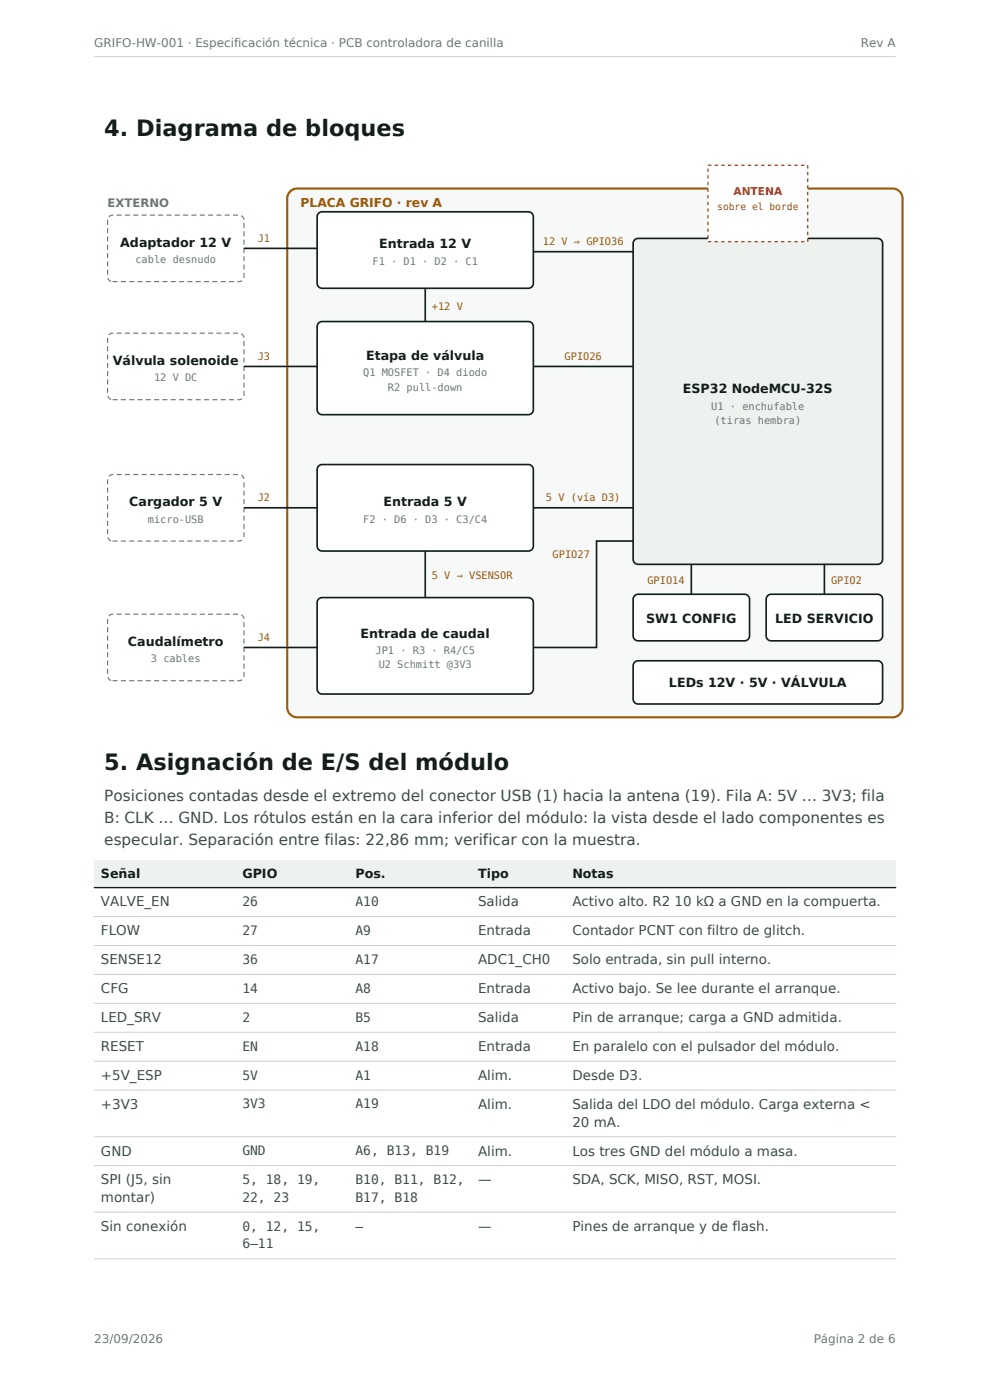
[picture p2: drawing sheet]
<svg xmlns="http://www.w3.org/2000/svg" width="210mm" height="297mm" viewBox="0 0 210 297" stroke-linecap="round" stroke-linejoin="round" font-family="sans-serif">
<defs><g id="words">
<g font-size="4.8" fill="#141d1a">
<text x="22.1" y="28.9">4. Diagrama de bloques</text>
<text x="22.1" y="163.3">5. Asignación de E/S del módulo</text>
</g>
<g font-size="3.2" fill="#3d4d47">
<text x="22.1" y="169.9">Posiciones contadas desde el extremo del conector USB (1) hacia la antena (19). Fila A: 5V … 3V3; fila</text>
<text x="22.1" y="174.5">B: CLK … GND. Los rótulos están en la cara inferior del módulo: la vista desde el lado componentes es</text>
<text x="22.1" y="179.2">especular. Separación entre filas: 22,86 mm; verificar con la muestra.</text>
</g>
<g font-size="2.9" fill="#3d4d47">
<text x="21.4" y="192.3">VALVE_EN</text>
<text x="101.4" y="192.3">Salida</text>
<text x="121.4" y="192.3">Activo alto. R2 10 kΩ a GND en la compuerta.</text>
<text x="21.4" y="198.4">FLOW</text>
<text x="101.4" y="198.4">Entrada</text>
<text x="121.4" y="198.4">Contador PCNT con filtro de glitch.</text>
<text x="21.4" y="204.6">SENSE12</text>
<text x="101.4" y="204.6">ADC1_CH0</text>
<text x="121.4" y="204.6">Solo entrada, sin pull interno.</text>
<text x="21.4" y="210.7">CFG</text>
<text x="101.4" y="210.7">Entrada</text>
<text x="121.4" y="210.7">Activo bajo. Se lee durante el arranque.</text>
<text x="21.4" y="216.8">LED_SRV</text>
<text x="101.4" y="216.8">Salida</text>
<text x="121.4" y="216.8">Pin de arranque; carga a GND admitida.</text>
<text x="21.4" y="223">RESET</text>
<text x="101.4" y="223">Entrada</text>
<text x="121.4" y="223">En paralelo con el pulsador del módulo.</text>
<text x="21.4" y="229.1">+5V_ESP</text>
<text x="101.4" y="229.1">Alim.</text>
<text x="121.4" y="229.1">Desde D3.</text>
<text x="21.4" y="235.3">+3V3</text>
<text x="101.4" y="235.3">Alim.</text>
<text x="121.4" y="235.3">Salida del LDO del módulo. Carga externa &lt;</text>
<text x="121.4" y="239">20 mA.</text>
<text x="21.4" y="245.1">GND</text>
<text x="101.4" y="245.1">Alim.</text>
<text x="121.4" y="245.1">Los tres GND del módulo a masa.</text>
<text x="21.4" y="251.3">SPI (J5, sin</text>
<text x="101.4" y="251.3">—</text>
<text x="121.4" y="251.3">SDA, SCK, MISO, RST, MOSI.</text>
<text x="21.4" y="255">montar)</text>
<text x="21.4" y="261.1">Sin conexión</text>
<text x="101.4" y="261.1">—</text>
<text x="121.4" y="261.1">Pines de arranque y de flash.</text>
</g>
<g font-size="2.8" fill="#3d4d47">
<text x="51.4" y="192.2">26</text>
<text x="75.4" y="192.2">A10</text>
<text x="51.4" y="198.3">27</text>
<text x="75.4" y="198.3">A9</text>
<text x="51.4" y="204.5">36</text>
<text x="75.4" y="204.5">A17</text>
<text x="51.4" y="210.6">14</text>
<text x="75.4" y="210.6">A8</text>
<text x="51.4" y="216.7">2</text>
<text x="75.4" y="216.7">B5</text>
<text x="51.4" y="222.9">EN</text>
<text x="75.4" y="222.9">A18</text>
<text x="51.4" y="229">5V</text>
<text x="75.4" y="229">A1</text>
<text x="51.4" y="235.1">3V3</text>
<text x="75.4" y="235.1">A19</text>
<text x="51.4" y="245">GND</text>
<text x="75.4" y="245">A6, B13, B19</text>
<text x="51.4" y="251.2">5, 18, 19,</text>
<text x="75.4" y="251.2">B10, B11, B12,</text>
<text x="51.4" y="254.9">22, 23</text>
<text x="75.4" y="254.9">B17, B18</text>
<text x="51.4" y="261">0, 12, 15,</text>
<text x="75.4" y="261">—</text>
<text x="51.4" y="264.8">6–11</text>
</g>
<g font-size="2.7" fill="#141d1a">
<text x="25.5" y="52.3">Adaptador 12 V</text>
<text x="80.4" y="52.7">Entrada 12 V</text>
<text x="23.9" y="77.4">Válvula solenoide</text>
<text x="77.6" y="76.3">Etapa de válvula</text>
<text x="144.9" y="83.4">ESP32 NodeMCU-32S</text>
<text x="27.4" y="107.4">Cargador 5 V</text>
<text x="81.4" y="107.4">Entrada 5 V</text>
<text x="27.1" y="137">Caudalímetro</text>
<text x="76.5" y="135.2">Entrada de caudal</text>
<text x="137" y="132.1">SW1 CONFIG</text>
<text x="164.4" y="132.1">LED SERVICIO</text>
<text x="141.9" y="145.8">LEDs 12V · 5V · VÁLVULA</text>
<text x="21.4" y="186.2">Señal</text>
<text x="51.4" y="186.2">GPIO</text>
<text x="75.4" y="186.2">Pos.</text>
<text x="101.4" y="186.2">Tipo</text>
<text x="121.4" y="186.2">Notas</text>
</g>
<text font-size="2.6" fill="#9a5c06" x="63.7" y="43.9">PLACA GRIFO · rev A</text>
<g font-size="2.5" fill="#6a7b74">
<text x="20" y="10">GRIFO-HW-001 · Especificación técnica · PCB controladora de canilla</text>
<text x="182.6" y="10">Rev A</text>
<text x="22.8" y="43.9">EXTERNO</text>
<text x="20" y="285">23/09/2026</text>
<text x="172.6" y="285">Página 2 de 6</text>
</g>
<text font-size="2.3" fill="#a3322a" x="155.6" y="41.4">ANTENA</text>
<g font-size="2.2" fill="#9a5c06">
<text x="54.7" y="51.3">J1</text>
<text x="115.2" y="52">12 V → GPIO36</text>
<text x="91.6" y="65.7">+12 V</text>
<text x="54.7" y="76.3">J3</text>
<text x="119.8" y="76.3">GPIO26</text>
<text x="54.7" y="106.3">J2</text>
<text x="115.8" y="106.3">5 V (vía D3)</text>
<text x="117.2" y="118.3">GPIO27</text>
<text x="91.6" y="122.9">5 V → VSENSOR</text>
<text x="137.3" y="124">GPIO14</text>
<text x="176.3" y="124">GPIO2</text>
<text x="54.7" y="135.9">J4</text>
</g>
<g font-size="2.2" fill="#6a7b74">
<text x="28.7" y="55.9">cable desnudo</text>
<text x="79" y="56.2">F1 · D1 · D2 · C1</text>
<text x="32.7" y="80.9">12 V DC</text>
<text x="77" y="79.9">Q1 MOSFET · D4 diodo</text>
<text x="82.3" y="82.9">R2 pull-down</text>
<text x="150.9" y="86.9">U1 · enchufable</text>
<text x="151.5" y="89.9">(tiras hembra)</text>
<text x="31.4" y="110.9">micro-USB</text>
<text x="77" y="110.9">F2 · D6 · D3 · C3/C4</text>
<text x="32" y="140.5">3 cables</text>
<text x="79.7" y="138.8">JP1 · R3 · R4/C5</text>
<text x="80.3" y="141.8">U2 Schmitt @3V3</text>
</g>
<text font-size="2" fill="#a3322a" x="152.1" y="44.6">sobre el borde</text>
</g></defs>
<path d="M20 12h170" fill="none" stroke="#c9d3ce" stroke-width=".21"/>
<path d="M61.5 40.6l1-.5 .5-.1h126.3a2.12 2.12 0 0 1 2.1 2.1v108a2.12 2.12 0 0 1-2.1 2.1h-126.3a2.12 2.12 0 0 1-2.1-2.1v-108l.1-.6z" fill-rule="evenodd" fill="#f7f9f8" stroke="#9a5c06" stroke-width=".46"/>
<g fill="#fff" stroke="#6a7b74" stroke-width=".25" stroke-dasharray="1.1 .7" stroke-linecap="butt">
<path d="M23.3 45.8l.6-.2h26.8a1.06 1.06 0 0 1 1 1.1v12a1.06 1.06 0 0 1-1 1h-26.8a1.06 1.06 0 0 1-1.1-1v-12z" fill-rule="evenodd"/>
<path d="M23 71.1l.9-.4h26.8a1.06 1.06 0 0 1 1 1v12a1.06 1.06 0 0 1-1 1.1h-26.8a1.06 1.06 0 0 1-1.1-1.1v-12z" fill-rule="evenodd"/>
<path d="M23 101.1l.9-.4h26.8a1.06 1.06 0 0 1 1 1v12a1.06 1.06 0 0 1-1 1.1h-26.8a1.06 1.06 0 0 1-1.1-1.1v-12z" fill-rule="evenodd"/>
<path d="M23 130.7l.9-.4h26.8a1.06 1.06 0 0 1 1 1.1v12a1.06 1.06 0 0 1-1 1h-26.8a1.06 1.06 0 0 1-1.1-1v-12z" fill-rule="evenodd"/>
</g>
<g fill="#fff" stroke="#141d1a" stroke-width=".35">
<path d="M67.7 45.1l.6-.2h43.8a1.06 1.06 0 0 1 1 1.1v14.1a1.06 1.06 0 0 1-1 1.1h-43.8a1.06 1.06 0 0 1-1-1.1v-14.1z" fill-rule="evenodd"/>
<path d="M67.5 68.6l.8-.4h43.8a1.06 1.06 0 0 1 1 1.1v17.6a1.06 1.06 0 0 1-1 1.1h-43.8a1.06 1.06 0 0 1-1-1.1v-17.6z" fill-rule="evenodd"/>
<path d="M67.7 98.8l.6-.2h43.8a1.06 1.06 0 0 1 1 1v16.2a1.06 1.06 0 0 1-1 1.1h-43.8a1.06 1.06 0 0 1-1-1.1v-16.2z" fill-rule="evenodd"/>
<path d="M67.7 127l.6-.2h43.8a1.06 1.06 0 0 1 1 1v18.4a1.06 1.06 0 0 1-1 1h-43.8a1.06 1.06 0 0 1-1-1v-18.4z" fill-rule="evenodd"/>
</g>
<path d="M134.5 51l.9-.4h50.8a1.06 1.06 0 0 1 1 1v67.1a1.06 1.06 0 0 1-1 1h-50.8a1.06 1.06 0 0 1-1.1-1v-67.1z" fill-rule="evenodd" fill="#eef2ef" stroke="#141d1a" stroke-width=".35"/>
<path d="M150.2 35.1h21.1v16.2h-21.1z" fill-rule="evenodd" fill="#fff" stroke="#a3322a" stroke-width=".28" stroke-dasharray=".7 .7" stroke-linecap="butt"/>
<g fill="#fff" stroke="#141d1a" stroke-width=".35">
<path d="M134.5 126.5l.9-.4h22.5a1.06 1.06 0 0 1 1.1 1v7.8a1.06 1.06 0 0 1-1.1 1h-22.5a1.06 1.06 0 0 1-1.1-1v-7.8z" fill-rule="evenodd"/>
<path d="M162.7 126.5l.9-.4h22.6a1.06 1.06 0 0 1 1 1v7.8a1.06 1.06 0 0 1-1 1h-22.6a1.06 1.06 0 0 1-1.1-1v-7.8z" fill-rule="evenodd"/>
<path d="M134.5 140.6l.9-.4h50.8a1.06 1.06 0 0 1 1 1v7.1a1.06 1.06 0 0 1-1 1.1h-50.8a1.06 1.06 0 0 1-1.1-1.1v-7.1z" fill-rule="evenodd"/>
</g>
<path d="M51.7 52.7h15.6M113.1 53.4h21.2M51.7 77.7h15.6M90.2 61.2v7M113.1 77.7h21.2M51.7 107.7h15.6M90.2 116.9v9.9M113.1 107.7h21.2M134.3 114.8h-7.8v22.6h-13.4M146.6 119.7v6.4M174.9 119.7v6.4M51.7 137.4h15.6" fill="none" stroke="#141d1a" stroke-width=".35"/>
<path d="M20 182.4h170v5.9h-170z" fill-rule="evenodd" fill="#eef2ef"/>
<path d="M20 188.3h170M20 194.4h170M20 200.6h170M20 206.7h170M20 212.9h170M20 219h170M20 225.1h170M20 231.3h170M20 241.1h170M20 247.3h170M20 257.2h170M20 267h170" fill="none" stroke="#c9d3ce" stroke-width=".21"/>
<path d="M20 188.3h170" fill="none" stroke="#141d1a" stroke-width=".28"/>
<use href="#words"/>
</svg>
